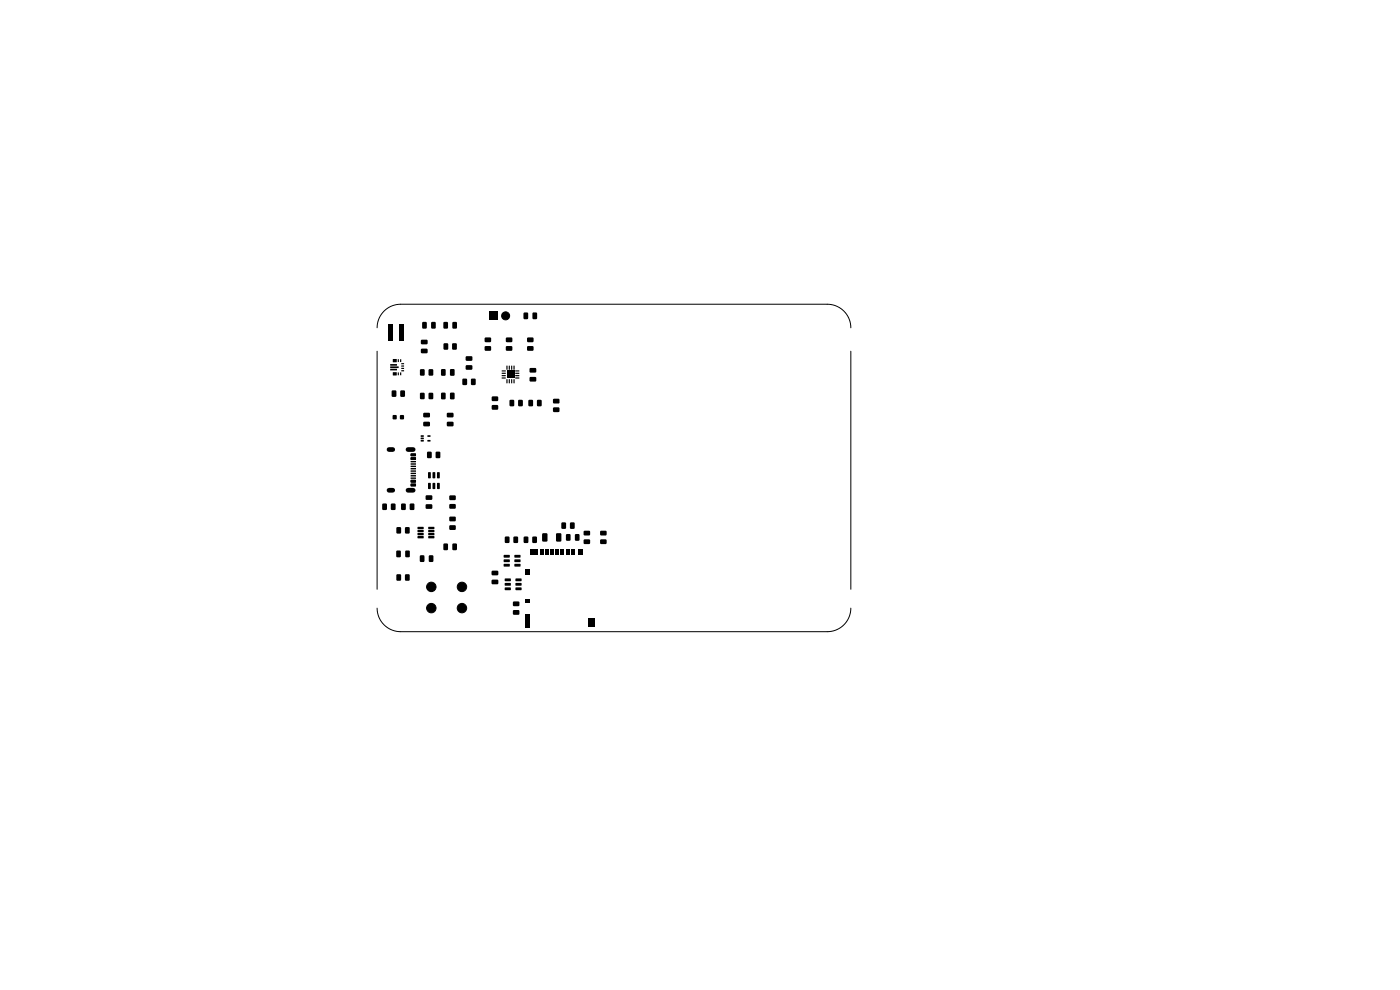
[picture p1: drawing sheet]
<svg xmlns="http://www.w3.org/2000/svg" width="297mm" height="210mm" viewBox="0 0 297 210" stroke-linecap="round" stroke-linejoin="round" font-family="sans-serif">
<path d="M80 74.5v50.5M80 69.5a5 5 0 0 1 5-5h90.5a5 5 0 0 1 5 5M180.5 74.5v50.5M80 129a5 5 0 0 0 5 5h90.5a5 5 0 0 0 5-5" fill="none" stroke="#000" stroke-width=".21"/>
<g fill="#000">
<path d="M82.3 68.8h1v3.4h-1zM83.4 76.2h.7v.6h-.7zM83.4 79h.7v.6h-.7zM82.8 77.2h1.4v.3l-1.4 .1zM82.8 78.2h1.4v.3l-1.4 .1zM82.8 77.7h1.7l.1 .3-1.8 .1zM84.4 76.2h.2v.6h-.2zM84.4 79h.2v.6h-.2zM84.7 68.8h1v3.4h-1zM84.9 76.2h.2v.6h-.2zM84.9 79h.2v.6h-.2zM85.1 78.5h.6v.3h-.6z"/>
<path d="M85.1 78h.6v.3h-.6zM85.1 77.5h.6v.3h-.6zM85.1 77h.6v.3h-.6zM89.1 78.4l.7-.1 .3 .2v1l-.2 .2h-.6l-.2-.2zM89.3 74h1.3l.1 .2v.6l-.2 .2-1.1-.1-.1-.2zM89.3 72.1h1.3l.1 .2v.6l-.2 .2-1.1-.1-.1-.2zM89.6 68.3h.7l.2 .1v1.1l-.1 .2h-.6l-.2-.1zM91 78.4l.7-.1 .2 .2v1l-.1 .2h-.6l-.3-.2zM91.5 68.3h.7l.2 .1v1.1l-.1 .2h-.6l-.2-.1zM93.6 78.3h.7l.2 .1 .1 1.1-.2 .2h-.6l-.2-.1zM94.1 68.3h.7l.2 .1 .1 1.1-.2 .2h-.6l-.2-.1zM94.1 72.9l.7-.1 .3 .2v1l-.2 .2h-.6l-.2-.2z"/>
<path d="M95.5 78.3h.7l.2 .1v1.1l-.1 .2h-.6l-.2-.1zM96 72.9l.7-.1 .2 .2v1l-.1 .2h-.6l-.3-.2zM96 68.3h.7l.2 .1 .1 1.1-.2 .2h-.6l-.2-.1zM98.8 77.5h1.3l.1 .2v.6l-.2 .2-1.1-.1-.1-.2zM98.8 75.6h1.3l.1 .2v.6l-.2 .2-1.1-.1-.1-.2zM102.9 71.6h1.1l.2 .2v.6l-.3 .2h-.9l-.2-.2zM102.9 73.5l1.1-.1 .2 .3v.6l-.3 .1h-.9l-.2-.2zM103.9 66.2h1.7v1.7h-1.7zM106.4 78.6h.9v.2h-.8zM106.4 79.1h.9v.2h-.8zM106.4 79.6h.9v.2h-.8zM107.4 77.6h.3l-.1 .8h-.2z"/>
<path d="M107.9 77.6h.3l-.1 .8h-.2zM108.4 77.6h.3l-.1 .8h-.2zM107.4 71.6h1.1l.2 .2v.6l-.2 .2h-1l-.2-.2zM107.4 73.5l1.1-.1 .2 .3v.6l-.2 .1h-1l-.2-.2zM108.9 77.6h.3l-.1 .8h-.2zM109.3 79.6h.8l.1 .2h-.9zM109.3 79.1h.8l.1 .2h-.9zM109.3 78.6h.8l.1 .2h-.9zM111.1 66.3h.7l.2 .1v1.1l-.1 .2h-.6l-.2-.1zM112.4 78.1h1.2l.2 .2v.6l-.3 .2-1-.1-.2-.2zM111.9 71.6h1.1l.2 .2v.6l-.3 .2h-.9l-.2-.2zM111.9 73.5l1.1-.1 .2 .3v.6l-.3 .1h-.9l-.2-.2z"/>
<path d="M113 66.3h.7l.2 .1v1.1l-.1 .2h-.6l-.2-.1zM83.1 82.9l.8-.1 .2 .2v1l-.2 .2h-.6l-.2-.2zM83.3 88.1h.8v.8h-.8zM84.9 88.1h.8v.8h-.8zM85 82.9l.7-.1 .2 .2v1l-.1 .2h-.7l-.2-.2zM87.1 96.2h1.1v.5l-1 .1zM87.1 97h1.1v.5l-1 .1zM87.1 98.3h1.1l.1 .2-1.1 .1zM87.1 99.3h1.1l.1 .2-1.1 .1zM87.1 99.8h1.1l.1 .2-1.1 .1zM87.1 98.8h1.1l.1 .2-1.1 .1zM87.1 97.8h1.1l.1 .2-1.1 .1z"/>
<path d="M89.1 83.4l.7-.1 .3 .2v1l-.2 .2h-.6l-.2-.2zM89.3 92.4l.6-.1v.3l-.6 .1zM89.3 92.9l.6-.1v.3l-.6 .1zM89.3 93.4l.6-.1v.3l-.6 .1zM89.8 89.5h1.3l.1 .2v.6l-.2 .2-1.1-.1-.1-.2zM89.8 87.6h1.3l.1 .2v.6l-.2 .2-1.1-.1-.1-.2zM90.6 95.9l.7-.1 .3 .2v1l-.2 .2h-.6l-.2-.2zM90.7 93.4l.6-.1v.3l-.6 .1zM90.7 92.4l.6-.1v.3l-.6 .1zM91 83.4l.7-.1 .2 .2v1l-.1 .2h-.6l-.3-.2zM92.5 95.9l.7-.1 .2 .2v1l-.1 .2h-.6l-.3-.2zM93.6 83.3h.7l.2 .1 .1 1.1-.2 .2h-.6l-.2-.1z"/>
<path d="M94.8 89.5h1.3l.1 .2v.6l-.2 .2-1.1-.1-.1-.2zM94.8 87.6h1.3l.1 .2v.6l-.2 .2-1.1-.1-.1-.2zM95.5 83.3h.7l.2 .1v1.1l-.1 .2h-.6l-.2-.1zM98.1 80.4l.8-.1 .2 .2v1l-.2 .2h-.6l-.2-.2zM100 80.4l.7-.1 .2 .2v1l-.1 .2h-.7l-.2-.2zM104.4 86l1.1-.1 .2 .3v.6l-.3 .1h-.9l-.2-.2zM104.4 84.1h1.1l.2 .2v.6l-.3 .2h-.9l-.2-.2zM106.4 80.1h.9v.2h-.8zM107.4 80.5h.3l-.1 .8h-.2zM107.5 78.6h1.6v1.6h-1.6zM107.9 80.5h.3l-.1 .8h-.2zM108.1 84.9l.8-.1 .2 .2v1l-.2 .2h-.6l-.2-.2z"/>
<path d="M108.4 80.5h.3l-.1 .8h-.2zM108.9 80.5h.3l-.1 .8h-.2zM109.3 80.1h.8l.1 .2h-.9zM110 84.9l.7-.1 .2 .2v1l-.1 .2h-.7l-.2-.2zM112.1 84.9l.7-.1 .3 .2v1l-.2 .2h-.6l-.2-.2zM112.4 80h1.2l.2 .2v.6l-.3 .2-1-.1-.2-.2zM114 84.9l.7-.1 .2 .2v1l-.1 .2h-.7l-.2-.2zM117.4 86.5l1.1-.1 .2 .3v.6l-.2 .1h-1l-.2-.2zM117.4 84.6h1.1l.2 .2v.6l-.2 .2h-1l-.2-.2zM81.1 106.9l.8-.1 .2 .2v1l-.2 .2h-.6l-.2-.2zM83 106.9l.7-.1 .2 .2v1l-.1 .2h-.7l-.2-.2zM84.1 111.9l.7-.1 .3 .2v1l-.2 .2h-.6l-.2-.2z"/>
<path d="M84.1 116.8h.7l.2 .1 .1 1.1-.2 .2h-.6l-.2-.1zM85.1 106.9l.7-.1 .3 .2v1l-.2 .2h-.6l-.2-.2zM86 111.9l.7-.1 .2 .2v1l-.1 .2h-.6l-.3-.2zM87 106.9l.7-.1 .2 .2v1l-.1 .2h-.7l-.2-.2zM86 116.8h.7l.2 .1 .1 1.1-.2 .2h-.6l-.2-.1zM87.1 101.8h1.1v.5l-1 .1zM87.1 102.6h1.1v.5l-1 .1zM87.1 100.8h1.1l.1 .2-1.1 .1zM87.1 101.3h1.1l.1 .2-1.1 .1zM87.1 100.3h1.1l.1 .2-1.1 .1zM88.6 111.8h1.2l.1 .4h-1.3zM88.6 112.4h1.2l.1 .4-1.3 .1z"/>
<path d="M88.6 113.1h1.2l.1 .4h-1.3zM88.6 113.7h1.2l.1 .4-1.3 .1zM89.1 117.8h.7l.2 .1 .1 1.1-.2 .2h-.6l-.2-.1zM90.3 107h1.3l.1 .2v.6l-.2 .2-1.1-.1-.1-.2zM90.3 105.1h1.3l.1 .2v.6l-.2 .2-1.1-.1-.1-.2zM90.8 100.2h.6l-.1 1.3-.5-.1zM90.8 102.5h.6l-.1 1.2h-.5zM91 117.8h.7l.2 .1 .1 1.1-.2 .2h-.6l-.2-.1zM90.9 113.7h1.2l.1 .4-1.3 .1zM90.9 113.1h1.2l.1 .4h-1.3zM90.9 112.4h1.2l.1 .4-1.3 .1zM90.9 111.8h1.2l.1 .4h-1.3z"/>
<path d="M91.8 100.2h.5v1.3l-.5-.1zM91.8 102.5h.5v1.2h-.5zM92.7 100.2h.6l-.1 1.3-.5-.1zM92.7 102.5h.6l-.1 1.2h-.5zM94.1 115.3h.7l.2 .1 .1 1.1-.2 .2h-.6l-.2-.1zM96 115.3h.7l.2 .1 .1 1.1-.2 .2h-.6l-.2-.1zM95.4 105.1h1.1l.2 .2v.6l-.3 .2h-.9l-.2-.2zM95.4 107l1.1-.1 .2 .3v.6l-.3 .1h-.9l-.2-.2zM95.4 109.6h1.1l.2 .2v.6l-.3 .2h-.9l-.2-.2zM95.4 111.5l1.1-.1 .2 .3v.6l-.3 .1h-.9l-.2-.2zM106.9 117.7h1.2l.1 .5-1.3 .1zM106.9 118.7h1.2l.1 .5h-1.3z"/>
<path d="M106.9 119.6h1.2l.1 .5-1.3 .1zM107.1 113.9l.7-.1 .3 .2v1l-.2 .2h-.6l-.2-.2zM109.2 119.6h1.1l.1 .5-1.2 .1zM109.2 118.7h1.1l.1 .5h-1.2zM109.2 117.7h1.1l.1 .5-1.2 .1zM109 113.9l.7-.1 .2 .2v1l-.1 .2h-.7l-.2-.2zM111.1 113.9l.7-.1 .3 .2v1l-.2 .2h-.6l-.2-.2zM112.5 116.4h.7v1.2h-.7zM113 113.9l.7-.1 .2 .2v1l-.1 .2h-.7l-.2-.2zM113.5 116.4h.6v1.2h-.6zM114.5 116.4h.7v1.2h-.7zM115.1 113.2l.8-.1 .2 .2 .1 1.4-.2 .2h-.8l-.2-.2z"/>
<path d="M115.6 116.4h.7v1.2h-.7zM116.7 116.4h.7v1.2h-.7zM117.8 116.4h.7v1.2h-.7zM118 113.2l.9-.1 .2 .2v1.4l-.2 .2h-.7l-.2-.2zM118.9 116.4h.8v1.2h-.8zM119.1 110.9l.7-.1 .3 .2v1l-.2 .2h-.6l-.2-.2zM120.1 116.4h.7v1.2h-.7zM121 110.9l.7-.1 .2 .2v1l-.1 .2h-.6l-.3-.2zM120.1 113.3h.7l.2 .1v1.1l-.1 .2h-.6l-.2-.1zM121.2 116.4h.6v1.2h-.6zM122.5 116.4h1v1.2h-1zM122 113.3h.7l.2 .1v1.1l-.1 .2h-.6l-.2-.1z"/>
<path d="M123.9 112.6h1.1l.2 .2v.6l-.3 .2h-.9l-.2-.2zM123.9 114.5l1.1-.1 .2 .3v.6l-.3 .1h-.9l-.2-.2zM127.4 112.6h1.1l.2 .2v.6l-.2 .2h-1l-.2-.2zM127.4 114.5l1.1-.1 .2 .3v.6l-.2 .1h-1l-.2-.2zM84.1 121.9l.7-.1 .3 .2v1l-.2 .2h-.6l-.2-.2zM86 121.9l.7-.1 .2 .2v1l-.1 .2h-.6l-.3-.2zM104.3 121.1h1.3l.1 .2v.6l-.2 .2-1.1-.1-.1-.2zM104.3 123h1.3l.1 .2v.6l-.2 .2-1.1-.1-.1-.2zM107.1 122.7h1.2l.1 .5-1.2 .1zM107.1 123.7h1.2l.1 .5h-1.2zM107.1 124.6h1.2l.1 .5-1.2 .1zM108.9 129.5l1.1-.1 .2 .3v.6l-.2 .1h-1l-.2-.2z"/>
<path d="M108.9 127.6h1.1l.2 .2v.6l-.2 .2h-1l-.2-.2zM109.4 124.6h1.2l.1 .5-1.3 .1zM109.4 123.7h1.2l.1 .5h-1.3zM109.4 122.7h1.2l.1 .5-1.3 .1zM111.4 127.1h1v.8h-1zM111.4 120.7h1v1.2h-1zM111.4 130.3h1v2.8h-1zM124.7 131.2h1.3v1.9h-1.3z"/>
</g>
<g fill="#000" stroke="#000" stroke-width=".21">
<circle cx="107.3" cy="67" r=".85"/>
<circle cx="91.5" cy="129" r="1"/>
<circle cx="91.5" cy="124.5" r="1"/>
<circle cx="98" cy="129" r="1"/>
<circle cx="98" cy="124.5" r="1"/>
</g>
<path d="M82.5 95.4h.8M86.6 95.4h1.1M82.5 104h.8M86.6 104h1.1" fill="none" stroke="#000" stroke-width="1"/>
</svg>
